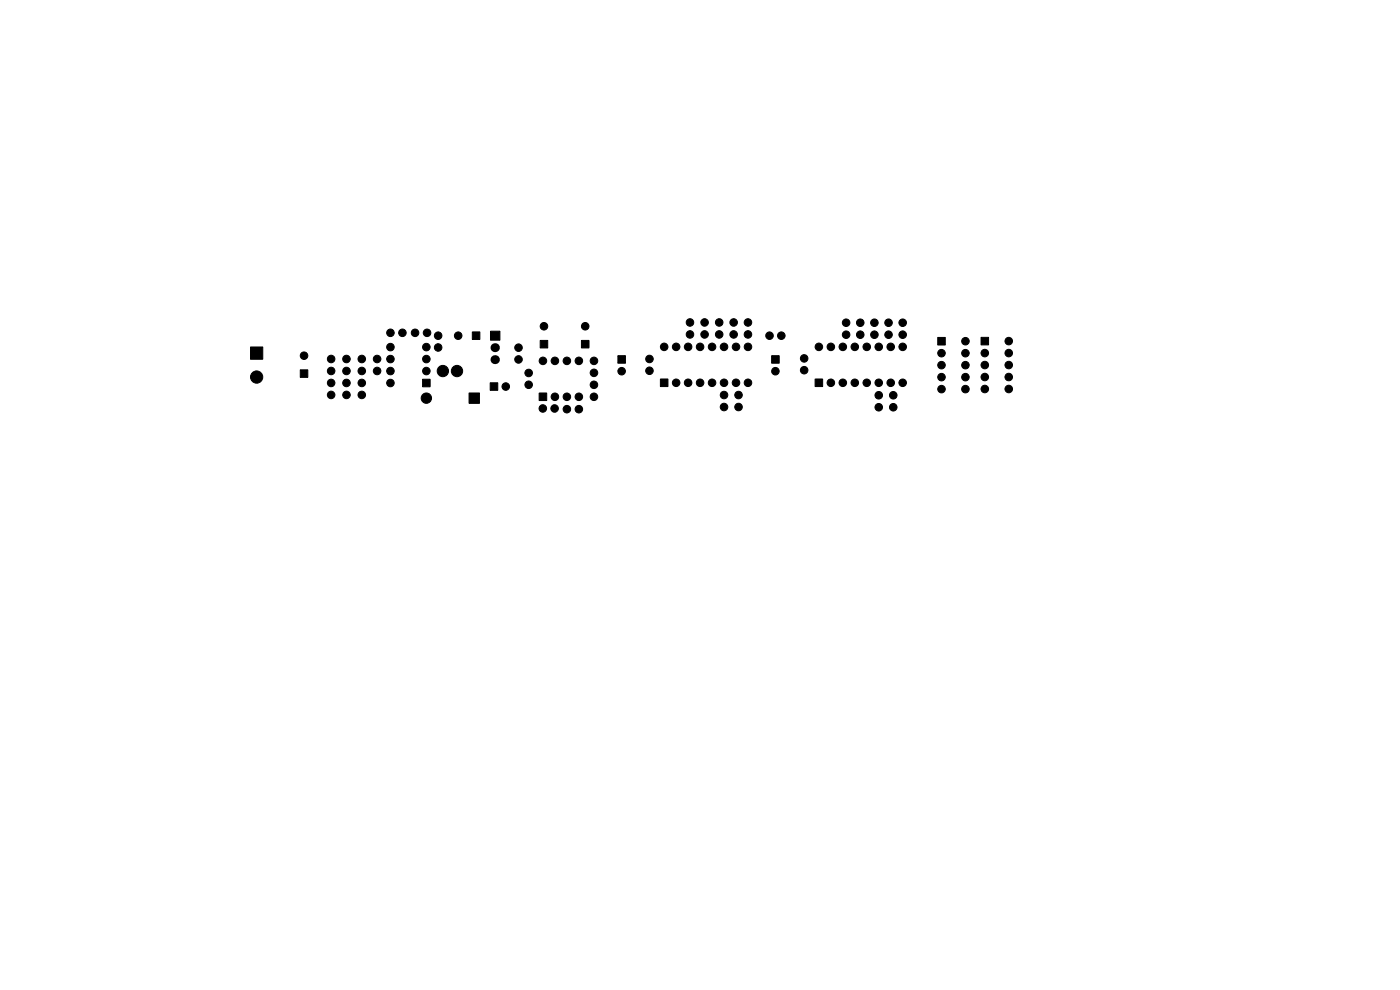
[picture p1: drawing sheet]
<svg xmlns="http://www.w3.org/2000/svg" width="297mm" height="210mm" viewBox="0 0 297 210" stroke-linecap="round" stroke-linejoin="round" font-family="sans-serif">
<g fill="#000" stroke="#000" stroke-width=".21">
<path d="M53.1 73.6h2.6v2.6h-2.6zM100.2 70.4h1.6v1.6h-1.6zM104.1 70.3h2v1.9h-2zM114.6 72.2h1.6v1.6h-1.6zM123.4 72.2h1.5v1.6h-1.5zM131.1 75.4h1.6v1.6h-1.6zM163.7 75.4h1.6v1.6h-1.6zM198.9 71.6h1.6v1.6h-1.6zM208.1 71.6h1.6v1.6h-1.6zM63.7 78.5h1.6v1.6h-1.6zM89.7 80.4h1.6v1.6h-1.6zM99.5 83.4h2.2v2.2h-2.2z"/>
<path d="M104 81.2h1.6v1.6h-1.6zM114.4 83.4h1.6v1.6h-1.6zM140.1 80.4h1.6v1.6h-1.6zM172.9 80.4h1.6v1.6h-1.6z"/>
<circle cx="54.4" cy="80" r="1.3"/>
<circle cx="64.5" cy="75.5" r=".8"/>
<circle cx="70.2" cy="78.7" r=".8"/>
<circle cx="70.2" cy="76.2" r=".8"/>
<circle cx="73.5" cy="78.7" r=".8"/>
<circle cx="73.5" cy="76.2" r=".8"/>
<circle cx="76.7" cy="78.7" r=".8"/>
<circle cx="76.7" cy="76.2" r=".8"/>
<circle cx="80" cy="76.2" r=".8"/>
<circle cx="80" cy="78.7" r=".8"/>
<circle cx="82.8" cy="70.6" r=".8"/>
<circle cx="82.8" cy="76.2" r=".8"/>
<circle cx="82.8" cy="73.6" r=".8"/>
<circle cx="82.8" cy="78.7" r=".8"/>
<circle cx="85.4" cy="70.6" r=".8"/>
<circle cx="88.1" cy="70.6" r=".8"/>
<circle cx="90.4" cy="78.7" r=".8"/>
<circle cx="90.4" cy="76.2" r=".8"/>
<circle cx="90.4" cy="73.6" r=".8"/>
<circle cx="90.6" cy="70.6" r=".8"/>
<circle cx="92.9" cy="71.2" r=".8"/>
<circle cx="92.9" cy="73.7" r=".8"/>
<circle cx="93.9" cy="78.7" r="1.2"/>
<circle cx="97" cy="78.7" r="1.2"/>
<circle cx="97.2" cy="71.2" r=".8"/>
<circle cx="110" cy="73.7" r=".8"/>
<circle cx="110" cy="76.2" r=".8"/>
<circle cx="112.2" cy="79.1" r=".8"/>
<circle cx="115.2" cy="76.5" r=".8"/>
<circle cx="115.4" cy="69.2" r=".8"/>
<circle cx="117.7" cy="76.5" r=".8"/>
<circle cx="120.3" cy="76.5" r=".8"/>
<circle cx="122.8" cy="76.5" r=".8"/>
<circle cx="124.1" cy="69.2" r=".8"/>
<circle cx="126" cy="76.5" r=".8"/>
<circle cx="126" cy="79.1" r=".8"/>
<circle cx="131.9" cy="78.7" r=".8"/>
<circle cx="137.8" cy="76.1" r=".8"/>
<circle cx="137.8" cy="78.6" r=".8"/>
<circle cx="140.9" cy="73.6" r=".8"/>
<circle cx="143.4" cy="73.6" r=".8"/>
<circle cx="146" cy="73.6" r=".8"/>
<circle cx="146.4" cy="70.9" r=".8"/>
<circle cx="146.4" cy="68.4" r=".8"/>
<circle cx="148.5" cy="73.6" r=".8"/>
<circle cx="149.5" cy="68.4" r=".8"/>
<circle cx="149.5" cy="70.9" r=".8"/>
<circle cx="151.1" cy="73.6" r=".8"/>
<circle cx="152.6" cy="68.4" r=".8"/>
<circle cx="152.6" cy="70.9" r=".8"/>
<circle cx="153.6" cy="73.6" r=".8"/>
<circle cx="155.6" cy="68.4" r=".8"/>
<circle cx="155.6" cy="70.9" r=".8"/>
<circle cx="156.1" cy="73.6" r=".8"/>
<circle cx="158.7" cy="68.4" r=".8"/>
<circle cx="158.7" cy="70.9" r=".8"/>
<circle cx="158.7" cy="73.6" r=".8"/>
<circle cx="163.2" cy="71.2" r=".8"/>
<circle cx="164.5" cy="78.7" r=".8"/>
<circle cx="165.7" cy="71.2" r=".8"/>
<circle cx="170.6" cy="78.5" r=".8"/>
<circle cx="170.6" cy="76" r=".8"/>
<circle cx="173.7" cy="73.6" r=".8"/>
<circle cx="176.3" cy="73.6" r=".8"/>
<circle cx="178.8" cy="73.6" r=".8"/>
<circle cx="179.5" cy="71" r=".8"/>
<circle cx="179.5" cy="68.5" r=".8"/>
<circle cx="181.3" cy="73.6" r=".8"/>
<circle cx="182.5" cy="71" r=".8"/>
<circle cx="182.5" cy="68.5" r=".8"/>
<circle cx="183.9" cy="73.6" r=".8"/>
<circle cx="185.5" cy="68.5" r=".8"/>
<circle cx="185.5" cy="71" r=".8"/>
<circle cx="186.4" cy="73.6" r=".8"/>
<circle cx="188.5" cy="68.5" r=".8"/>
<circle cx="188.5" cy="71" r=".8"/>
<circle cx="189" cy="73.6" r=".8"/>
<circle cx="191.5" cy="71" r=".8"/>
<circle cx="191.5" cy="68.5" r=".8"/>
<circle cx="191.5" cy="73.6" r=".8"/>
<circle cx="199.7" cy="74.9" r=".8"/>
<circle cx="199.7" cy="77.5" r=".8"/>
<circle cx="204.8" cy="72.4" r=".8"/>
<circle cx="204.8" cy="77.5" r=".8"/>
<circle cx="204.8" cy="74.9" r=".8"/>
<circle cx="208.9" cy="74.9" r=".8"/>
<circle cx="208.9" cy="77.4" r=".8"/>
<circle cx="208.9" cy="80" r=".8"/>
<circle cx="214" cy="80" r=".8"/>
<circle cx="214" cy="72.4" r=".8"/>
<circle cx="214" cy="74.9" r=".8"/>
<circle cx="214" cy="77.4" r=".8"/>
<circle cx="70.2" cy="83.8" r=".8"/>
<circle cx="70.2" cy="81.2" r=".8"/>
<circle cx="73.5" cy="83.8" r=".8"/>
<circle cx="73.5" cy="81.2" r=".8"/>
<circle cx="76.7" cy="83.8" r=".8"/>
<circle cx="76.7" cy="81.2" r=".8"/>
<circle cx="82.8" cy="81.2" r=".8"/>
<circle cx="90.5" cy="84.5" r="1.1"/>
<circle cx="107.3" cy="82" r=".8"/>
<circle cx="112.2" cy="81.6" r=".8"/>
<circle cx="115.2" cy="86.6" r=".8"/>
<circle cx="117.7" cy="86.6" r=".8"/>
<circle cx="117.7" cy="84.2" r=".8"/>
<circle cx="120.3" cy="86.8" r=".8"/>
<circle cx="120.3" cy="84.2" r=".8"/>
<circle cx="122.8" cy="86.8" r=".8"/>
<circle cx="122.8" cy="84.2" r=".8"/>
<circle cx="126" cy="84.2" r=".8"/>
<circle cx="126" cy="81.6" r=".8"/>
<circle cx="143.4" cy="81.2" r=".8"/>
<circle cx="146" cy="81.2" r=".8"/>
<circle cx="148.5" cy="81.2" r=".8"/>
<circle cx="151.1" cy="81.2" r=".8"/>
<circle cx="153.6" cy="83.8" r=".8"/>
<circle cx="153.6" cy="86.3" r=".8"/>
<circle cx="153.6" cy="81.2" r=".8"/>
<circle cx="156.1" cy="81.2" r=".8"/>
<circle cx="156.7" cy="83.8" r=".8"/>
<circle cx="156.7" cy="86.3" r=".8"/>
<circle cx="158.7" cy="81.2" r=".8"/>
<circle cx="176.3" cy="81.2" r=".8"/>
<circle cx="178.8" cy="81.2" r=".8"/>
<circle cx="181.3" cy="81.2" r=".8"/>
<circle cx="183.9" cy="81.2" r=".8"/>
<circle cx="186.4" cy="86.4" r=".8"/>
<circle cx="186.4" cy="83.8" r=".8"/>
<circle cx="186.4" cy="81.2" r=".8"/>
<circle cx="189" cy="81.2" r=".8"/>
<circle cx="189.5" cy="83.8" r=".8"/>
<circle cx="189.5" cy="86.4" r=".8"/>
<circle cx="191.5" cy="81.2" r=".8"/>
<circle cx="199.7" cy="80" r=".8"/>
<circle cx="199.7" cy="82.5" r=".8"/>
<circle cx="204.8" cy="80" r=".8"/>
<circle cx="204.8" cy="82.5" r=".8"/>
<circle cx="208.9" cy="82.5" r=".8"/>
<circle cx="214" cy="82.5" r=".8"/>
</g>
<path d="M105 73.7h.1M105 76.3h.1" fill="none" stroke="#000" stroke-width="1.9"/>
</svg>
